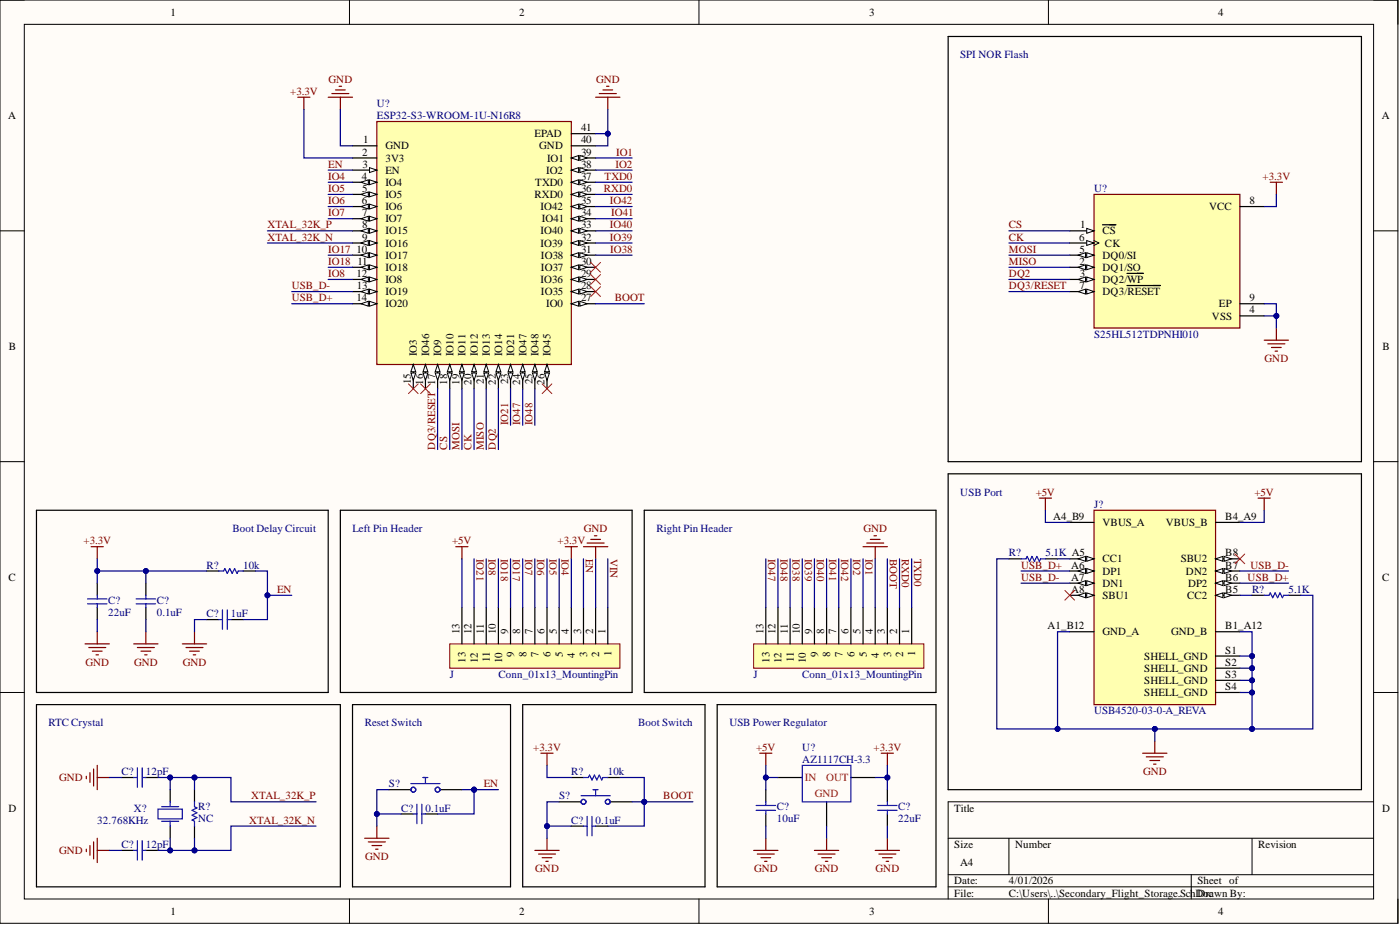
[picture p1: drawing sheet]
<svg xmlns="http://www.w3.org/2000/svg" width="292mm" height="193mm" viewBox="0 0 292 193" stroke-linecap="round" stroke-linejoin="round" font-family="sans-serif">
<defs><g id="words">
<g font-size="2.3">
<text x="35.6" y="3.3">1</text>
<text x="108.3" y="3.3">2</text>
<text x="181.3" y="3.3">3</text>
<text x="254.1" y="3.3">4</text>
<text x="1.7" y="24.8">A</text>
<text x="75.7" y="29.9">1</text>
<text x="111.5" y="28.6">EPAD</text>
<text x="121.2" y="29.9">40</text>
<text x="121.2" y="27.4">41</text>
<text x="288.3" y="24.8">A</text>
<text x="75.6" y="32.4">2</text>
<text x="75.7" y="35">3</text>
<text x="80.4" y="33.7">3V3</text>
<text x="80.4" y="31.2">GND</text>
<text x="112.5" y="31.2">GND</text>
<text x="114.1" y="33.7">IO1</text>
<text x="121.2" y="32.4">39</text>
<text x="121.2" y="35">38</text>
<text x="75.5" y="37.5">4</text>
<text x="75.6" y="40">5</text>
<text x="80.4" y="36.2">EN</text>
<text x="80.4" y="38.8">IO4</text>
<text x="80.4" y="41.3">IO5</text>
<text x="111.5" y="41.3">RXD0</text>
<text x="111.7" y="38.8">TXD0</text>
<text x="114" y="36.2">IO2</text>
<text x="121.2" y="40">36</text>
<text x="121.2" y="37.5">37</text>
<text x="75.5" y="42.6">6</text>
<text x="75.6" y="45.1">7</text>
<text x="75.6" y="47.7">8</text>
<text x="80.4" y="43.9">IO6</text>
<text x="80.4" y="46.4">IO7</text>
<text x="112.8" y="43.9">IO42</text>
<text x="113" y="46.4">IO41</text>
<text x="121.2" y="47.7">33</text>
<text x="121.2" y="45.1">34</text>
<text x="121.2" y="42.6">35</text>
<text x="225.4" y="47.7">1</text>
<text x="252.3" y="43.9">VCC</text>
<text x="260.7" y="42.6">8</text>
<text x="74.4" y="52.7">10</text>
<text x="75.6" y="50.2">9</text>
<text x="80.4" y="48.9">IO15</text>
<text x="80.4" y="51.5">IO16</text>
<text x="80.4" y="54">IO17</text>
<text x="112.8" y="51.5">IO39</text>
<text x="112.8" y="48.9">IO40</text>
<text x="112.9" y="54">IO38</text>
<text x="121.2" y="52.7">31</text>
<text x="121.2" y="50.2">32</text>
<text x="225.1" y="50.2">6</text>
<text x="225.2" y="52.7">5</text>
<text x="230" y="48.9">CS</text>
<text x="230" y="54">DQ0/SI</text>
<text x="230.5" y="51.5">CK</text>
<text x="74.4" y="57.8">12</text>
<text x="74.6" y="55.3">11</text>
<text x="80.4" y="59.1">IO8</text>
<text x="80.4" y="56.5">IO18</text>
<text x="112.8" y="59.1">IO36</text>
<text x="112.9" y="56.5">IO37</text>
<text x="121.2" y="57.8">29</text>
<text x="121.2" y="55.3">30</text>
<text x="225.2" y="55.3">2</text>
<text x="225.3" y="57.8">3</text>
<text x="230" y="56.5">DQ1/SO</text>
<text x="230" y="59.1">DQ2/WP</text>
<text x="74.4" y="62.9">14</text>
<text x="74.5" y="60.3">13</text>
<text x="80.4" y="61.6">IO19</text>
<text x="80.4" y="64.1">IO20</text>
<text x="112.9" y="61.6">IO35</text>
<text x="114" y="64.1">IO0</text>
<text x="121.2" y="62.9">27</text>
<text x="121.2" y="60.3">28</text>
<text x="225.2" y="60.3">7</text>
<text x="230" y="61.6">DQ3/RESET</text>
<text x="254.3" y="64.1">EP</text>
<text x="260.7" y="62.9">9</text>
<text x="260.7" y="65.4">4</text>
<text x="252.9" y="66.7">VSS</text>
<text x="1.9" y="73">B</text>
<text x="87" y="74.3" transform="rotate(-90 87 74.3)">IO3</text>
<text x="89.5" y="74.3" transform="rotate(-90 89.5 74.3)">IO46</text>
<text x="92.1" y="74.3" transform="rotate(-90 92.1 74.3)">IO9</text>
<text x="94.6" y="74.3" transform="rotate(-90 94.6 74.3)">IO10</text>
<text x="97.1" y="74.3" transform="rotate(-90 97.1 74.3)">IO11</text>
<text x="99.7" y="74.3" transform="rotate(-90 99.7 74.3)">IO12</text>
<text x="102.2" y="74.3" transform="rotate(-90 102.2 74.3)">IO13</text>
<text x="104.7" y="74.3" transform="rotate(-90 104.7 74.3)">IO14</text>
<text x="107.3" y="74.3" transform="rotate(-90 107.3 74.3)">IO21</text>
<text x="109.8" y="74.3" transform="rotate(-90 109.8 74.3)">IO47</text>
<text x="112.4" y="74.3" transform="rotate(-90 112.4 74.3)">IO48</text>
<text x="114.9" y="74.3" transform="rotate(-90 114.9 74.3)">IO45</text>
<text x="288.5" y="73">B</text>
<text x="85.7" y="80.2" transform="rotate(-90 85.7 80.2)">15</text>
<text x="88.3" y="80.3" transform="rotate(-90 88.3 80.3)">16</text>
<text x="93.3" y="80.3" transform="rotate(-90 93.3 80.3)">18</text>
<text x="95.9" y="80.3" transform="rotate(-90 95.9 80.3)">19</text>
<text x="98.4" y="80.3" transform="rotate(-90 98.4 80.3)">20</text>
<text x="100.9" y="80.1" transform="rotate(-90 100.9 80.1)">21</text>
<text x="103.5" y="80.3" transform="rotate(-90 103.5 80.3)">22</text>
<text x="106" y="80.2" transform="rotate(-90 106 80.2)">23</text>
<text x="108.5" y="80.3" transform="rotate(-90 108.5 80.3)">24</text>
<text x="111.1" y="80.2" transform="rotate(-90 111.1 80.2)">25</text>
<text x="113.6" y="80.3" transform="rotate(-90 113.6 80.3)">26</text>
<text x="219.7" y="108.5">A4_B9</text>
<text x="230" y="109.7">VBUS_A</text>
<text x="243.2" y="109.7">VBUS_B</text>
<text x="255.6" y="108.5">B4_A9</text>
<text x="223.5" y="118.6">A6</text>
<text x="230" y="117.3">CC1</text>
<text x="230" y="119.9">DP1</text>
<text x="246.3" y="117.3">SBU2</text>
<text x="247.4" y="119.9">DN2</text>
<text x="255.6" y="116.1">B8</text>
<text x="255.6" y="118.6">B7</text>
<text x="1.8" y="121.1">C</text>
<text x="223.5" y="121.1">A7</text>
<text x="223.5" y="123.7">A8</text>
<text x="230" y="122.4">DN1</text>
<text x="230" y="124.9">SBU1</text>
<text x="247.7" y="124.9">CC2</text>
<text x="247.9" y="122.4">DP2</text>
<text x="255.6" y="121.1">B6</text>
<text x="255.6" y="123.7">B5</text>
<text x="288.4" y="121.1">C</text>
<text x="218.5" y="131.3">A1_B12</text>
<text x="255.6" y="131.3">B1_A12</text>
<text x="95.9" y="132.3" transform="rotate(-90 95.9 132.3)">13</text>
<text x="98.4" y="132.3" transform="rotate(-90 98.4 132.3)">12</text>
<text x="100.9" y="132.3" transform="rotate(-90 100.9 132.3)">11</text>
<text x="103.5" y="132.3" transform="rotate(-90 103.5 132.3)">10</text>
<text x="106" y="132.3" transform="rotate(-90 106 132.3)">9</text>
<text x="107.3" y="137.1" transform="rotate(-90 107.3 137.1)">9</text>
<text x="108.5" y="132.3" transform="rotate(-90 108.5 132.3)">8</text>
<text x="109.8" y="137.1" transform="rotate(-90 109.8 137.1)">8</text>
<text x="111.1" y="132.3" transform="rotate(-90 111.1 132.3)">7</text>
<text x="112.4" y="137.1" transform="rotate(-90 112.4 137.1)">7</text>
<text x="113.6" y="132.3" transform="rotate(-90 113.6 132.3)">6</text>
<text x="114.9" y="137.1" transform="rotate(-90 114.9 137.1)">6</text>
<text x="116.2" y="132.3" transform="rotate(-90 116.2 132.3)">5</text>
<text x="117.4" y="137.1" transform="rotate(-90 117.4 137.1)">5</text>
<text x="118.7" y="132.3" transform="rotate(-90 118.7 132.3)">4</text>
<text x="120" y="137.2" transform="rotate(-90 120 137.2)">4</text>
<text x="121.2" y="132.3" transform="rotate(-90 121.2 132.3)">3</text>
<text x="122.5" y="137" transform="rotate(-90 122.5 137)">3</text>
<text x="123.8" y="132.3" transform="rotate(-90 123.8 132.3)">2</text>
<text x="125" y="137.1" transform="rotate(-90 125 137.1)">2</text>
<text x="126.3" y="132.3" transform="rotate(-90 126.3 132.3)">1</text>
<text x="127.6" y="136.9" transform="rotate(-90 127.6 136.9)">1</text>
<text x="159.3" y="132.3" transform="rotate(-90 159.3 132.3)">13</text>
<text x="161.8" y="132.3" transform="rotate(-90 161.8 132.3)">12</text>
<text x="164.3" y="132.3" transform="rotate(-90 164.3 132.3)">11</text>
<text x="166.9" y="132.3" transform="rotate(-90 166.9 132.3)">10</text>
<text x="169.4" y="132.3" transform="rotate(-90 169.4 132.3)">9</text>
<text x="170.7" y="137.1" transform="rotate(-90 170.7 137.1)">9</text>
<text x="172" y="132.3" transform="rotate(-90 172 132.3)">8</text>
<text x="173.2" y="137.1" transform="rotate(-90 173.2 137.1)">8</text>
<text x="174.5" y="132.3" transform="rotate(-90 174.5 132.3)">7</text>
<text x="175.8" y="137.1" transform="rotate(-90 175.8 137.1)">7</text>
<text x="177" y="132.3" transform="rotate(-90 177 132.3)">6</text>
<text x="178.3" y="137.1" transform="rotate(-90 178.3 137.1)">6</text>
<text x="179.6" y="132.3" transform="rotate(-90 179.6 132.3)">5</text>
<text x="180.8" y="137.1" transform="rotate(-90 180.8 137.1)">5</text>
<text x="182.1" y="132.3" transform="rotate(-90 182.1 132.3)">4</text>
<text x="183.4" y="137.2" transform="rotate(-90 183.4 137.2)">4</text>
<text x="184.6" y="132.3" transform="rotate(-90 184.6 132.3)">3</text>
<text x="185.9" y="137" transform="rotate(-90 185.9 137)">3</text>
<text x="187.2" y="132.3" transform="rotate(-90 187.2 132.3)">2</text>
<text x="188.4" y="137.1" transform="rotate(-90 188.4 137.1)">2</text>
<text x="189.7" y="132.3" transform="rotate(-90 189.7 132.3)">1</text>
<text x="191" y="136.9" transform="rotate(-90 191 136.9)">1</text>
<text x="230" y="132.6">GND_A</text>
<text x="238.7" y="137.6">SHELL_GND</text>
<text x="244.3" y="132.6">GND_B</text>
<text x="255.6" y="136.4">S1</text>
<text x="97.1" y="138.2" transform="rotate(-90 97.1 138.2)">13</text>
<text x="99.7" y="138.3" transform="rotate(-90 99.7 138.3)">12</text>
<text x="102.2" y="138.1" transform="rotate(-90 102.2 138.1)">11</text>
<text x="104.7" y="138.3" transform="rotate(-90 104.7 138.3)">10</text>
<text x="160.5" y="138.2" transform="rotate(-90 160.5 138.2)">13</text>
<text x="163.1" y="138.3" transform="rotate(-90 163.1 138.3)">12</text>
<text x="165.6" y="138.1" transform="rotate(-90 165.6 138.1)">11</text>
<text x="168.2" y="138.3" transform="rotate(-90 168.2 138.3)">10</text>
<text x="238.7" y="140.2">SHELL_GND</text>
<text x="238.7" y="142.7">SHELL_GND</text>
<text x="255.6" y="138.9">S2</text>
<text x="255.6" y="141.4">S3</text>
<text x="255.6" y="144">S4</text>
<text x="238.7" y="145.2">SHELL_GND</text>
<text x="1.8" y="169.3">D</text>
<text x="199.1" y="169.3">Title</text>
<text x="288.4" y="169.3">D</text>
<text x="199.1" y="176.9">Size</text>
<text x="211.8" y="176.9">Number</text>
<text x="262.5" y="176.9">Revision</text>
<text x="199.1" y="184.5">Date:</text>
<text x="200.4" y="180.7">A4</text>
<text x="210.5" y="184.5">4/01/2026</text>
<text x="249.8" y="184.5">Sheet of</text>
<text x="35.6" y="190.8">1</text>
<text x="108.3" y="190.8">2</text>
<text x="181.3" y="190.8">3</text>
<text x="199.1" y="187">File:</text>
<text x="210.5" y="187">C:\Users\..\Secondary_Flight_Storage.SchDoc</text>
<text x="249.8" y="187">Drawn By:</text>
<text x="254.1" y="190.8">4</text>
</g>
<g font-size="2.3" fill="#800000">
<text x="68.6" y="17.2">GND</text>
<text x="124.4" y="17.2">GND</text>
<text x="60.5" y="19.8">+3.3V</text>
<text x="68.5" y="35">EN</text>
<text x="128.4" y="35">IO2</text>
<text x="128.6" y="32.4">IO1</text>
<text x="68.5" y="37.5">IO4</text>
<text x="68.5" y="40">IO5</text>
<text x="126" y="40">RXD0</text>
<text x="126.1" y="37.5">TXD0</text>
<text x="263.4" y="37.5">+3.3V</text>
<text x="55.8" y="47.7">XTAL_32K_P</text>
<text x="68.5" y="42.6">IO6</text>
<text x="68.5" y="45.1">IO7</text>
<text x="127.2" y="42.6">IO42</text>
<text x="127.2" y="47.7">IO40</text>
<text x="127.5" y="45.1">IO41</text>
<text x="210.5" y="47.7">CS</text>
<text x="55.8" y="50.2">XTAL_32K_N</text>
<text x="68.5" y="52.7">IO17</text>
<text x="127.2" y="50.2">IO39</text>
<text x="127.3" y="52.7">IO38</text>
<text x="210.5" y="50.2">CK</text>
<text x="210.5" y="52.7">MOSI</text>
<text x="68.5" y="55.3">IO18</text>
<text x="68.5" y="57.8">IO8</text>
<text x="210.5" y="55.3">MISO</text>
<text x="210.5" y="57.8">DQ2</text>
<text x="60.9" y="60.3">USB_D-</text>
<text x="60.9" y="62.9">USB_D+</text>
<text x="128.2" y="62.9">BOOT</text>
<text x="210.5" y="60.3">DQ3/RESET</text>
<text x="263.8" y="75.5">GND</text>
<text x="106" y="88.7" transform="rotate(-90 106 88.7)">IO21</text>
<text x="108.5" y="88.7" transform="rotate(-90 108.5 88.7)">IO47</text>
<text x="111.1" y="88.7" transform="rotate(-90 111.1 88.7)">IO48</text>
<text x="90.8" y="93.8" transform="rotate(-90 90.8 93.8)">DQ3/RESET 17</text>
<text x="93.3" y="93.8" transform="rotate(-90 93.3 93.8)">CS</text>
<text x="95.9" y="93.8" transform="rotate(-90 95.9 93.8)">MOSI</text>
<text x="98.4" y="93.8" transform="rotate(-90 98.4 93.8)">CK</text>
<text x="100.9" y="93.8" transform="rotate(-90 100.9 93.8)">MISO</text>
<text x="103.5" y="93.8" transform="rotate(-90 103.5 93.8)">DQ2</text>
<text x="216.1" y="103.4">+5V</text>
<text x="261.7" y="103.4">+5V</text>
<text x="17.4" y="113.5">+3.3V</text>
<text x="94.3" y="113.5">+5V</text>
<text x="116.3" y="113.5">+3.3V</text>
<text x="121.8" y="111">GND</text>
<text x="180.2" y="111">GND</text>
<text x="99.4" y="116.6" transform="rotate(90 99.4 116.6)">IO21</text>
<text x="102" y="116.6" transform="rotate(90 102 116.6)">IO8</text>
<text x="104.5" y="116.6" transform="rotate(90 104.5 116.6)">IO18</text>
<text x="107" y="116.6" transform="rotate(90 107 116.6)">IO17</text>
<text x="109.6" y="116.6" transform="rotate(90 109.6 116.6)">IO7</text>
<text x="112.1" y="116.6" transform="rotate(90 112.1 116.6)">IO6</text>
<text x="114.6" y="116.6" transform="rotate(90 114.6 116.6)">IO5</text>
<text x="117.2" y="116.6" transform="rotate(90 117.2 116.6)">IO4</text>
<text x="122.2" y="116.6" transform="rotate(90 122.2 116.6)">EN</text>
<text x="127.3" y="116.6" transform="rotate(90 127.3 116.6)">VIN</text>
<text x="160.3" y="116.6" transform="rotate(90 160.3 116.6)">IO47</text>
<text x="162.8" y="116.6" transform="rotate(90 162.8 116.6)">IO48</text>
<text x="165.4" y="116.6" transform="rotate(90 165.4 116.6)">IO38</text>
<text x="167.9" y="116.6" transform="rotate(90 167.9 116.6)">IO39</text>
<text x="170.4" y="116.6" transform="rotate(90 170.4 116.6)">IO40</text>
<text x="173" y="116.6" transform="rotate(90 173 116.6)">IO41</text>
<text x="175.5" y="116.6" transform="rotate(90 175.5 116.6)">IO42</text>
<text x="178" y="116.6" transform="rotate(90 178 116.6)">IO2</text>
<text x="180.6" y="116.6" transform="rotate(90 180.6 116.6)">IO1</text>
<text x="185.7" y="116.6" transform="rotate(90 185.7 116.6)">BOOT</text>
<text x="188.2" y="116.6" transform="rotate(90 188.2 116.6)">RXD0</text>
<text x="190.7" y="116.6" transform="rotate(90 190.7 116.6)">TXD0</text>
<text x="213" y="118.6">USB_D+</text>
<text x="260.9" y="118.6">USB_D-</text>
<text x="57.8" y="123.7">EN</text>
<text x="213" y="121.1">USB_D-</text>
<text x="260.3" y="121.1">USB_D+</text>
<text x="17.8" y="138.9">GND</text>
<text x="28" y="138.9">GND</text>
<text x="38.1" y="138.9">GND</text>
<text x="111.3" y="156.6">+3.3V</text>
<text x="157.8" y="156.6">+5V</text>
<text x="182.3" y="156.6">+3.3V</text>
<text x="238.5" y="161.7">GND</text>
<text x="12.3" y="163">GND</text>
<text x="52.4" y="166.8">XTAL_32K_P</text>
<text x="100.9" y="164.2">EN</text>
<text x="138.4" y="166.8">BOOT</text>
<text x="52" y="171.8">XTAL_32K_N</text>
<text x="12.3" y="178.2">GND</text>
<text x="76.2" y="179.4">GND</text>
<text x="111.7" y="182">GND</text>
<text x="157.3" y="182">GND</text>
<text x="170" y="182">GND</text>
<text x="182.7" y="182">GND</text>
</g>
<g font-size="2.3" fill="#000080">
<text x="200.4" y="12.2">SPI NOR Flash</text>
<text x="78.6" y="22.3">U?</text>
<text x="78.6" y="24.8">ESP32-S3-WROOM-1U-N16R8</text>
<text x="228.3" y="40">U?</text>
<text x="228.3" y="70.5">S25HL512TDPNHI010</text>
<text x="200.4" y="103.4">USB Port</text>
<text x="228.3" y="105.9">J?</text>
<text x="48.5" y="111">Boot Delay Circuit</text>
<text x="73.5" y="111">Left Pin Header</text>
<text x="137" y="111">Right Pin Header</text>
<text x="43.1" y="118.6">R?</text>
<text x="50.7" y="118.6">10k</text>
<text x="210.5" y="116.1">R?</text>
<text x="218.1" y="116.1">5.1K A5</text>
<text x="22.6" y="126">C?</text>
<text x="32.7" y="126">C?</text>
<text x="261.2" y="123.7">R?</text>
<text x="268.8" y="123.7">5.1K</text>
<text x="22.6" y="128.5">22uF</text>
<text x="32.7" y="128.5">0.1uF</text>
<text x="43.1" y="128.7">C?</text>
<text x="48.2" y="128.7">1uF</text>
<text x="93.8" y="141.4">J</text>
<text x="104" y="141.4">Conn_01x13_MountingPin</text>
<text x="157.2" y="141.4">J</text>
<text x="167.4" y="141.4">Conn_01x13_MountingPin</text>
<text x="228.3" y="149">USB4520-03-0-A_REVA</text>
<text x="10.1" y="151.6">RTC Crystal</text>
<text x="76.1" y="151.6">Reset Switch</text>
<text x="133.2" y="151.6">Boot Switch</text>
<text x="152.2" y="151.6">USB Power Regulator</text>
<text x="25.4" y="161.7">C?</text>
<text x="30.4" y="161.7">12pF</text>
<text x="119.2" y="161.7">R?</text>
<text x="126.8" y="161.7">10k</text>
<text x="167.4" y="156.6">U?</text>
<text x="167.4" y="159.2">AZ1117CH-3.3</text>
<text x="81.2" y="164.2">S?</text>
<text x="116.7" y="166.8">S?</text>
<text x="20.3" y="171.8">32.768KHz</text>
<text x="27.9" y="169.3">X?</text>
<text x="41.3" y="171.6">NC</text>
<text x="41.3" y="169">R?</text>
<text x="83.7" y="169.3">C?</text>
<text x="88.8" y="169.3">0.1uF</text>
<text x="119.2" y="171.8">C?</text>
<text x="124.3" y="171.8">0.1uF</text>
<text x="162.1" y="171.6">10uF</text>
<text x="162.1" y="169">C?</text>
<text x="187.4" y="171.6">22uF</text>
<text x="187.4" y="169">C?</text>
<text x="25.4" y="176.9">C?</text>
<text x="30.4" y="176.9">12pF</text>
</g>
<g font-size="2.3" fill="#f00">
<text x="167.9" y="163">IN</text>
<text x="170" y="166.3">GND</text>
<text x="172.4" y="163">OUT</text>
</g>
</g></defs>
<path d="M0 0h291.7v192.6h-291.7z" fill-rule="evenodd" fill="#fffcf8"/>
<path d="M0 0h291.7v192.6h-291.7z" fill="none" stroke="#000" stroke-width=".21"/>
<path d="M5.1 5.1h281.5v182.4h-281.5z" fill-rule="evenodd" fill="#fffcf8"/>
<g fill="none" stroke="#000" stroke-width=".21">
<path d="M0 0h5.1M5.1 5.1h281.5v182.4h-281.5zM72.9 0v5.1M145.8 0v5.1M218.7 0v5.1M286.6 0h5.1v5.1M0 48.2h5.1M286.6 48.2h5.1M0 96.3h5.1M286.6 96.3h5.1M0 144.5h5.1M286.6 144.5h5.1"/>
<path d="M197.8 174.9h88.8M210.5 174.9v7.6M261.2 174.9v7.6M286.6 167.3h-88.8v20.2M72.9 187.5v5.1M145.8 187.5v5.1M197.8 182.5h88.8M197.8 185h88.8M218.7 187.5v5.1M248.5 182.5v5M291.7 187.5v5.1"/>
</g>
<path d="M228.3 40.6h30.4v27.8h-30.4z" fill-rule="evenodd" fill="#ffffb0"/>
<path d="M228.3 40.6h30.4v27.8h-30.4z" fill="none" stroke="#800000" stroke-width=".25"/>
<path d="M223.2 48.2h5.1" fill="none" stroke="#000" stroke-width=".25"/>
<path d="M226.7 47.7l1.6 .5-1.6 .5z" fill="#f8fcff"/>
<path d="M226.7 47.7l1.6 .5-1.6 .5z" fill="none" stroke="#000" stroke-width=".21"/>
<path d="M223.2 50.7h5.1M230 46.9h2.8" fill="none" stroke="#000" stroke-width=".25"/>
<path d="M226.7 50.2l1.6 .5-1.6 .5z" fill="#f8fcff"/>
<path d="M226.7 50.2l1.6 .5-1.6 .5zM228.3 50.2l1 .5-1 .5" fill="none" stroke="#000" stroke-width=".21"/>
<path d="M223.2 53.2h5.1" fill="none" stroke="#000" stroke-width=".25"/>
<path d="M226.7 52.7l1.6 .5-1.6 .5z" fill="#f8fcff"/>
<path d="M226.7 52.7l1.6 .5-1.6 .5z" fill="none" stroke="#000" stroke-width=".21"/>
<path d="M225 53.2l1.5-.5v1z" fill="#f8fcff"/>
<path d="M225 53.2l1.5-.5v1z" fill="none" stroke="#000" stroke-width=".21"/>
<path d="M223.2 55.8h5.1" fill="none" stroke="#000" stroke-width=".25"/>
<path d="M226.7 55.3l1.6 .5-1.6 .5z" fill="#f8fcff"/>
<path d="M226.7 55.3l1.6 .5-1.6 .5z" fill="none" stroke="#000" stroke-width=".21"/>
<path d="M225 55.8l1.5-.5v1z" fill="#f8fcff"/>
<path d="M225 55.8l1.5-.5v1z" fill="none" stroke="#000" stroke-width=".21"/>
<path d="M223.2 58.3h5.1" fill="none" stroke="#000" stroke-width=".25"/>
<path d="M226.7 57.8l1.6 .5-1.6 .5z" fill="#f8fcff"/>
<path d="M226.7 57.8l1.6 .5-1.6 .5z" fill="none" stroke="#000" stroke-width=".21"/>
<path d="M225 58.3l1.5-.5v1z" fill="#f8fcff"/>
<path d="M225 58.3l1.5-.5v1z" fill="none" stroke="#000" stroke-width=".21"/>
<path d="M235.1 57h3.5M223.2 60.8h5.1" fill="none" stroke="#000" stroke-width=".25"/>
<path d="M226.7 60.3l1.6 .5-1.6 .5z" fill="#f8fcff"/>
<path d="M226.7 60.3l1.6 .5-1.6 .5z" fill="none" stroke="#000" stroke-width=".21"/>
<path d="M225 60.8l1.5-.5v1z" fill="#f8fcff"/>
<path d="M225 60.8l1.5-.5v1z" fill="none" stroke="#000" stroke-width=".21"/>
<path d="M235.1 59.6h7M258.7 43.1h5.1M258.7 63.4h5.1M258.7 65.9h5.1" fill="none" stroke="#000" stroke-width=".25"/>
<path d="M228.3 106.4h25.3v40.6h-25.3z" fill-rule="evenodd" fill="#ffffb0"/>
<path d="M228.3 106.4h25.3v40.6h-25.3z" fill="none" stroke="#800000" stroke-width=".25"/>
<path d="M223.2 109h5.1M223.2 116.6h5.1" fill="none" stroke="#000" stroke-width=".25"/>
<path d="M226.7 116.1l1.6 .5-1.6 .5z" fill="#f8fcff"/>
<path d="M226.7 116.1l1.6 .5-1.6 .5z" fill="none" stroke="#000" stroke-width=".21"/>
<path d="M225 116.6l1.5-.5v1z" fill="#f8fcff"/>
<path d="M225 116.6l1.5-.5v1z" fill="none" stroke="#000" stroke-width=".21"/>
<path d="M223.2 119.1h5.1" fill="none" stroke="#000" stroke-width=".25"/>
<path d="M226.7 118.6l1.6 .5-1.6 .5z" fill="#f8fcff"/>
<path d="M226.7 118.6l1.6 .5-1.6 .5z" fill="none" stroke="#000" stroke-width=".21"/>
<path d="M225 119.1l1.5-.5v1z" fill="#f8fcff"/>
<path d="M225 119.1l1.5-.5v1z" fill="none" stroke="#000" stroke-width=".21"/>
<path d="M223.2 121.7h5.1" fill="none" stroke="#000" stroke-width=".25"/>
<path d="M226.7 121.1l1.6 .6-1.6 .5z" fill="#f8fcff"/>
<path d="M226.7 121.1l1.6 .6-1.6 .5z" fill="none" stroke="#000" stroke-width=".21"/>
<path d="M225 121.7l1.5-.6v1.1z" fill="#f8fcff"/>
<path d="M225 121.7l1.5-.6v1.1z" fill="none" stroke="#000" stroke-width=".21"/>
<path d="M223.2 124.2h5.1" fill="none" stroke="#000" stroke-width=".25"/>
<path d="M226.7 123.7l1.6 .5-1.6 .5z" fill="#f8fcff"/>
<path d="M226.7 123.7l1.6 .5-1.6 .5z" fill="none" stroke="#000" stroke-width=".21"/>
<path d="M225 124.2l1.5-.5v1z" fill="#f8fcff"/>
<path d="M225 124.2l1.5-.5v1z" fill="none" stroke="#000" stroke-width=".21"/>
<path d="M253.6 109h5.1M253.6 116.6h5.1M223.2 131.8h5.1" fill="none" stroke="#000" stroke-width=".25"/>
<path d="M253.6 116.6l1.5-.5v1z" fill="#f8fcff"/>
<path d="M253.6 116.6l1.5-.5v1z" fill="none" stroke="#000" stroke-width=".21"/>
<path d="M255.4 116.1l1.5 .5-1.5 .5z" fill="#f8fcff"/>
<path d="M255.4 116.1l1.5 .5-1.5 .5z" fill="none" stroke="#000" stroke-width=".21"/>
<path d="M253.6 119.1h5.1" fill="none" stroke="#000" stroke-width=".25"/>
<path d="M253.6 119.1l1.5-.5v1z" fill="#f8fcff"/>
<path d="M253.6 119.1l1.5-.5v1z" fill="none" stroke="#000" stroke-width=".21"/>
<path d="M255.4 118.6l1.5 .5-1.5 .5z" fill="#f8fcff"/>
<path d="M255.4 118.6l1.5 .5-1.5 .5z" fill="none" stroke="#000" stroke-width=".21"/>
<path d="M253.6 121.7h5.1" fill="none" stroke="#000" stroke-width=".25"/>
<path d="M253.6 121.7l1.5-.6v1.1z" fill="#f8fcff"/>
<path d="M253.6 121.7l1.5-.6v1.1z" fill="none" stroke="#000" stroke-width=".21"/>
<path d="M255.4 121.1l1.5 .6-1.5 .5z" fill="#f8fcff"/>
<path d="M255.4 121.1l1.5 .6-1.5 .5z" fill="none" stroke="#000" stroke-width=".21"/>
<path d="M253.6 124.2h5.1" fill="none" stroke="#000" stroke-width=".25"/>
<path d="M253.6 124.2l1.5-.5v1z" fill="#f8fcff"/>
<path d="M253.6 124.2l1.5-.5v1z" fill="none" stroke="#000" stroke-width=".21"/>
<path d="M255.4 123.7l1.5 .5-1.5 .5z" fill="#f8fcff"/>
<path d="M255.4 123.7l1.5 .5-1.5 .5z" fill="none" stroke="#000" stroke-width=".21"/>
<path d="M210.5 116.6h2.5M218.1 116.6h2.5M253.6 131.8h5.1M253.6 136.9h5.1M253.6 139.4h5.1M261.2 124.2h2.6M268.8 124.2h2.6M253.6 141.9h5.1M253.6 144.5h5.1" fill="none" stroke="#000" stroke-width=".25"/>
<g fill="none" stroke="#800000" stroke-width=".25">
<path d="M265 38h2.6M266.3 38v2.6M263.8 71h5M264.5 71.7h3.6M265.3 72.5h2M266 73.2h.6M266.3 68.4v2.6M216.8 103.9h2.6M218.1 103.9v2.5M262.5 103.9h2.5M263.8 103.9v2.5M238.4 157.1h5.1"/>
<path d="M239.2 157.9h3.5M239.9 158.7h2.1M240.7 159.4h.5M240.9 154.6v2.5"/>
</g>
<path d="M213 116.6h1.1l.2-.5 .5 1 .5-1 .5 1 .5-1 .5 1 .3-.5h1M263.8 124.2h1l.2-.5 .5 1 .5-1 .6 1 .5-1 .5 1 .2-.5h1" fill="none" stroke="#00f" stroke-width=".25"/>
<path d="M257.7 115.6l2 2M259.7 115.6l-2 2M222.2 123.2l2 2M224.2 123.2l-2 2" fill="none" stroke="#f00" stroke-width=".21"/>
<path d="M78.6 25.4h40.6v50.6h-40.6z" fill-rule="evenodd" fill="#ffffb0"/>
<path d="M78.6 25.4h40.6v50.6h-40.6z" fill="none" stroke="#800000" stroke-width=".25"/>
<path d="M73.5 35.5h5.1" fill="none" stroke="#000" stroke-width=".25"/>
<path d="M77.1 35l1.5 .5-1.5 .5z" fill="#f8fcff"/>
<path d="M77.1 35l1.5 .5-1.5 .5z" fill="none" stroke="#000" stroke-width=".21"/>
<path d="M119.2 40.6h5.1" fill="none" stroke="#000" stroke-width=".25"/>
<path d="M119.2 40.6l1.5-.6v1.1z" fill="#f8fcff"/>
<path d="M119.2 40.6l1.5-.6v1.1z" fill="none" stroke="#000" stroke-width=".21"/>
<path d="M121 40l1.5 .6-1.5 .5z" fill="#f8fcff"/>
<path d="M121 40l1.5 .6-1.5 .5z" fill="none" stroke="#000" stroke-width=".21"/>
<path d="M119.2 38h5.1" fill="none" stroke="#000" stroke-width=".25"/>
<path d="M119.2 38l1.5-.5v1z" fill="#f8fcff"/>
<path d="M119.2 38l1.5-.5v1z" fill="none" stroke="#000" stroke-width=".21"/>
<path d="M121 37.5l1.5 .5-1.5 .5z" fill="#f8fcff"/>
<path d="M121 37.5l1.5 .5-1.5 .5z" fill="none" stroke="#000" stroke-width=".21"/>
<path d="M119.2 63.4h5.1" fill="none" stroke="#000" stroke-width=".25"/>
<path d="M119.2 63.4l1.5-.5v1z" fill="#f8fcff"/>
<path d="M119.2 63.4l1.5-.5v1z" fill="none" stroke="#000" stroke-width=".21"/>
<path d="M121 62.9l1.5 .5-1.5 .5z" fill="#f8fcff"/>
<path d="M121 62.9l1.5 .5-1.5 .5z" fill="none" stroke="#000" stroke-width=".21"/>
<path d="M119.2 33h5.1" fill="none" stroke="#000" stroke-width=".25"/>
<path d="M119.2 33l1.5-.6v1.1z" fill="#f8fcff"/>
<path d="M119.2 33l1.5-.6v1.1z" fill="none" stroke="#000" stroke-width=".21"/>
<path d="M121 32.4l1.5 .6-1.5 .5z" fill="#f8fcff"/>
<path d="M121 32.4l1.5 .6-1.5 .5z" fill="none" stroke="#000" stroke-width=".21"/>
<path d="M119.2 35.5h5.1" fill="none" stroke="#000" stroke-width=".25"/>
<path d="M119.2 35.5l1.5-.5v1z" fill="#f8fcff"/>
<path d="M119.2 35.5l1.5-.5v1z" fill="none" stroke="#000" stroke-width=".21"/>
<path d="M121 35l1.5 .5-1.5 .5z" fill="#f8fcff"/>
<path d="M121 35l1.5 .5-1.5 .5z" fill="none" stroke="#000" stroke-width=".21"/>
<path d="M86.2 76v5.1" fill="none" stroke="#000" stroke-width=".25"/>
<path d="M86.2 76l.5 1.6h-1z" fill="#f8fcff"/>
<path d="M86.2 76l.5 1.6h-1z" fill="none" stroke="#000" stroke-width=".21"/>
<path d="M85.7 77.8h1l-.5 1.5z" fill="#f8fcff"/>
<path d="M85.7 77.8h1l-.5 1.5z" fill="none" stroke="#000" stroke-width=".21"/>
<path d="M73.5 38h5.1" fill="none" stroke="#000" stroke-width=".25"/>
<path d="M77.1 37.5l1.5 .5-1.5 .5z" fill="#f8fcff"/>
<path d="M77.1 37.5l1.5 .5-1.5 .5z" fill="none" stroke="#000" stroke-width=".21"/>
<path d="M75.3 38l1.5-.5v1z" fill="#f8fcff"/>
<path d="M75.3 38l1.5-.5v1z" fill="none" stroke="#000" stroke-width=".21"/>
<path d="M73.5 40.6h5.1" fill="none" stroke="#000" stroke-width=".25"/>
<path d="M77.1 40l1.5 .6-1.5 .5z" fill="#f8fcff"/>
<path d="M77.1 40l1.5 .6-1.5 .5z" fill="none" stroke="#000" stroke-width=".21"/>
<path d="M75.3 40.6l1.5-.6v1.1z" fill="#f8fcff"/>
<path d="M75.3 40.6l1.5-.6v1.1z" fill="none" stroke="#000" stroke-width=".21"/>
<path d="M73.5 43.1h5.1" fill="none" stroke="#000" stroke-width=".25"/>
<path d="M77.1 42.6l1.5 .5-1.5 .5z" fill="#f8fcff"/>
<path d="M77.1 42.6l1.5 .5-1.5 .5z" fill="none" stroke="#000" stroke-width=".21"/>
<path d="M75.3 43.1l1.5-.5v1z" fill="#f8fcff"/>
<path d="M75.3 43.1l1.5-.5v1z" fill="none" stroke="#000" stroke-width=".21"/>
<path d="M73.5 45.6h5.1" fill="none" stroke="#000" stroke-width=".25"/>
<path d="M77.1 45.1l1.5 .5-1.5 .5z" fill="#f8fcff"/>
<path d="M77.1 45.1l1.5 .5-1.5 .5z" fill="none" stroke="#000" stroke-width=".21"/>
<path d="M75.3 45.6l1.5-.5v1z" fill="#f8fcff"/>
<path d="M75.3 45.6l1.5-.5v1z" fill="none" stroke="#000" stroke-width=".21"/>
<path d="M73.5 58.3h5.1" fill="none" stroke="#000" stroke-width=".25"/>
<path d="M77.1 57.8l1.5 .5-1.5 .5z" fill="#f8fcff"/>
<path d="M77.1 57.8l1.5 .5-1.5 .5z" fill="none" stroke="#000" stroke-width=".21"/>
<path d="M75.3 58.3l1.5-.5v1z" fill="#f8fcff"/>
<path d="M75.3 58.3l1.5-.5v1z" fill="none" stroke="#000" stroke-width=".21"/>
<path d="M91.3 76v5.1" fill="none" stroke="#000" stroke-width=".25"/>
<path d="M91.3 76l.5 1.6h-1z" fill="#f8fcff"/>
<path d="M91.3 76l.5 1.6h-1z" fill="none" stroke="#000" stroke-width=".21"/>
<path d="M90.8 77.8h1l-.5 1.5z" fill="#f8fcff"/>
<path d="M90.8 77.8h1l-.5 1.5z" fill="none" stroke="#000" stroke-width=".21"/>
<path d="M93.8 76v5.1" fill="none" stroke="#000" stroke-width=".25"/>
<path d="M93.8 76l.5 1.6h-1z" fill="#f8fcff"/>
<path d="M93.8 76l.5 1.6h-1z" fill="none" stroke="#000" stroke-width=".21"/>
<path d="M93.3 77.8h1l-.5 1.5z" fill="#f8fcff"/>
<path d="M93.3 77.8h1l-.5 1.5z" fill="none" stroke="#000" stroke-width=".21"/>
<path d="M96.4 76v5.1" fill="none" stroke="#000" stroke-width=".25"/>
<path d="M96.4 76l.5 1.6h-1z" fill="#f8fcff"/>
<path d="M96.4 76l.5 1.6h-1z" fill="none" stroke="#000" stroke-width=".21"/>
<path d="M95.9 77.8h1l-.5 1.5z" fill="#f8fcff"/>
<path d="M95.9 77.8h1l-.5 1.5z" fill="none" stroke="#000" stroke-width=".21"/>
<path d="M98.9 76v5.1" fill="none" stroke="#000" stroke-width=".25"/>
<path d="M98.9 76l.5 1.6h-1z" fill="#f8fcff"/>
<path d="M98.9 76l.5 1.6h-1z" fill="none" stroke="#000" stroke-width=".21"/>
<path d="M98.4 77.8h1l-.5 1.5z" fill="#f8fcff"/>
<path d="M98.4 77.8h1l-.5 1.5z" fill="none" stroke="#000" stroke-width=".21"/>
<path d="M101.4 76v5.1" fill="none" stroke="#000" stroke-width=".25"/>
<path d="M101.4 76l.6 1.6h-1.1z" fill="#f8fcff"/>
<path d="M101.4 76l.6 1.6h-1.1z" fill="none" stroke="#000" stroke-width=".21"/>
<path d="M100.9 77.8h1.1l-.6 1.5z" fill="#f8fcff"/>
<path d="M100.9 77.8h1.1l-.6 1.5z" fill="none" stroke="#000" stroke-width=".21"/>
<path d="M104 76v5.1" fill="none" stroke="#000" stroke-width=".25"/>
<path d="M104 76l.5 1.6h-1z" fill="#f8fcff"/>
<path d="M104 76l.5 1.6h-1z" fill="none" stroke="#000" stroke-width=".21"/>
<path d="M103.5 77.8h1l-.5 1.5z" fill="#f8fcff"/>
<path d="M103.5 77.8h1l-.5 1.5z" fill="none" stroke="#000" stroke-width=".21"/>
<path d="M73.5 33h5.1M73.5 48.2h5.1" fill="none" stroke="#000" stroke-width=".25"/>
<path d="M77.1 47.7l1.5 .5-1.5 .5z" fill="#f8fcff"/>
<path d="M77.1 47.7l1.5 .5-1.5 .5z" fill="none" stroke="#000" stroke-width=".21"/>
<path d="M75.3 48.2l1.5-.5v1z" fill="#f8fcff"/>
<path d="M75.3 48.2l1.5-.5v1z" fill="none" stroke="#000" stroke-width=".21"/>
<path d="M73.5 50.7h5.1" fill="none" stroke="#000" stroke-width=".25"/>
<path d="M77.1 50.2l1.5 .5-1.5 .5z" fill="#f8fcff"/>
<path d="M77.1 50.2l1.5 .5-1.5 .5z" fill="none" stroke="#000" stroke-width=".21"/>
<path d="M75.3 50.7l1.5-.5v1z" fill="#f8fcff"/>
<path d="M75.3 50.7l1.5-.5v1z" fill="none" stroke="#000" stroke-width=".21"/>
<path d="M73.5 53.2h5.1" fill="none" stroke="#000" stroke-width=".25"/>
<path d="M77.1 52.7l1.5 .5-1.5 .5z" fill="#f8fcff"/>
<path d="M77.1 52.7l1.5 .5-1.5 .5z" fill="none" stroke="#000" stroke-width=".21"/>
<path d="M75.3 53.2l1.5-.5v1z" fill="#f8fcff"/>
<path d="M75.3 53.2l1.5-.5v1z" fill="none" stroke="#000" stroke-width=".21"/>
<path d="M73.5 55.8h5.1" fill="none" stroke="#000" stroke-width=".25"/>
<path d="M77.1 55.3l1.5 .5-1.5 .5z" fill="#f8fcff"/>
<path d="M77.1 55.3l1.5 .5-1.5 .5z" fill="none" stroke="#000" stroke-width=".21"/>
<path d="M75.3 55.8l1.5-.5v1z" fill="#f8fcff"/>
<path d="M75.3 55.8l1.5-.5v1z" fill="none" stroke="#000" stroke-width=".21"/>
<path d="M73.5 60.8h5.1" fill="none" stroke="#000" stroke-width=".25"/>
<path d="M77.1 60.3l1.5 .5-1.5 .5z" fill="#f8fcff"/>
<path d="M77.1 60.3l1.5 .5-1.5 .5z" fill="none" stroke="#000" stroke-width=".21"/>
<path d="M75.3 60.8l1.5-.5v1z" fill="#f8fcff"/>
<path d="M75.3 60.8l1.5-.5v1z" fill="none" stroke="#000" stroke-width=".21"/>
<path d="M73.5 63.4h5.1" fill="none" stroke="#000" stroke-width=".25"/>
<path d="M77.1 62.9l1.5 .5-1.5 .5z" fill="#f8fcff"/>
<path d="M77.1 62.9l1.5 .5-1.5 .5z" fill="none" stroke="#000" stroke-width=".21"/>
<path d="M75.3 63.4l1.5-.5v1z" fill="#f8fcff"/>
<path d="M75.3 63.4l1.5-.5v1z" fill="none" stroke="#000" stroke-width=".21"/>
<path d="M106.5 76v5.1" fill="none" stroke="#000" stroke-width=".25"/>
<path d="M106.5 76l.5 1.6h-1z" fill="#f8fcff"/>
<path d="M106.5 76l.5 1.6h-1z" fill="none" stroke="#000" stroke-width=".21"/>
<path d="M106 77.8h1l-.5 1.5z" fill="#f8fcff"/>
<path d="M106 77.8h1l-.5 1.5z" fill="none" stroke="#000" stroke-width=".21"/>
<path d="M119.2 60.8h5.1" fill="none" stroke="#000" stroke-width=".25"/>
<path d="M119.2 60.8l1.5-.5v1z" fill="#f8fcff"/>
<path d="M119.2 60.8l1.5-.5v1z" fill="none" stroke="#000" stroke-width=".21"/>
<path d="M121 60.3l1.5 .5-1.5 .5z" fill="#f8fcff"/>
<path d="M121 60.3l1.5 .5-1.5 .5z" fill="none" stroke="#000" stroke-width=".21"/>
<path d="M119.2 58.3h5.1" fill="none" stroke="#000" stroke-width=".25"/>
<path d="M119.2 58.3l1.5-.5v1z" fill="#f8fcff"/>
<path d="M119.2 58.3l1.5-.5v1z" fill="none" stroke="#000" stroke-width=".21"/>
<path d="M121 57.8l1.5 .5-1.5 .5z" fill="#f8fcff"/>
<path d="M121 57.8l1.5 .5-1.5 .5z" fill="none" stroke="#000" stroke-width=".21"/>
<path d="M119.2 55.8h5.1" fill="none" stroke="#000" stroke-width=".25"/>
<path d="M119.2 55.8l1.5-.5v1z" fill="#f8fcff"/>
<path d="M119.2 55.8l1.5-.5v1z" fill="none" stroke="#000" stroke-width=".21"/>
<path d="M121 55.3l1.5 .5-1.5 .5z" fill="#f8fcff"/>
<path d="M121 55.3l1.5 .5-1.5 .5z" fill="none" stroke="#000" stroke-width=".21"/>
<path d="M119.2 53.2h5.1" fill="none" stroke="#000" stroke-width=".25"/>
<path d="M119.2 53.2l1.5-.5v1z" fill="#f8fcff"/>
<path d="M119.2 53.2l1.5-.5v1z" fill="none" stroke="#000" stroke-width=".21"/>
<path d="M121 52.7l1.5 .5-1.5 .5z" fill="#f8fcff"/>
<path d="M121 52.7l1.5 .5-1.5 .5z" fill="none" stroke="#000" stroke-width=".21"/>
<path d="M119.2 50.7h5.1" fill="none" stroke="#000" stroke-width=".25"/>
<path d="M119.2 50.7l1.5-.5v1z" fill="#f8fcff"/>
<path d="M119.2 50.7l1.5-.5v1z" fill="none" stroke="#000" stroke-width=".21"/>
<path d="M121 50.2l1.5 .5-1.5 .5z" fill="#f8fcff"/>
<path d="M121 50.2l1.5 .5-1.5 .5z" fill="none" stroke="#000" stroke-width=".21"/>
<path d="M119.2 48.2h5.1" fill="none" stroke="#000" stroke-width=".25"/>
<path d="M119.2 48.2l1.5-.5v1z" fill="#f8fcff"/>
<path d="M119.2 48.2l1.5-.5v1z" fill="none" stroke="#000" stroke-width=".21"/>
<path d="M121 47.7l1.5 .5-1.5 .5z" fill="#f8fcff"/>
<path d="M121 47.7l1.5 .5-1.5 .5z" fill="none" stroke="#000" stroke-width=".21"/>
<path d="M119.2 45.6h5.1" fill="none" stroke="#000" stroke-width=".25"/>
<path d="M119.2 45.6l1.5-.5v1z" fill="#f8fcff"/>
<path d="M119.2 45.6l1.5-.5v1z" fill="none" stroke="#000" stroke-width=".21"/>
<path d="M121 45.1l1.5 .5-1.5 .5z" fill="#f8fcff"/>
<path d="M121 45.1l1.5 .5-1.5 .5z" fill="none" stroke="#000" stroke-width=".21"/>
<path d="M119.2 43.1h5.1" fill="none" stroke="#000" stroke-width=".25"/>
<path d="M119.2 43.1l1.5-.5v1z" fill="#f8fcff"/>
<path d="M119.2 43.1l1.5-.5v1z" fill="none" stroke="#000" stroke-width=".21"/>
<path d="M121 42.6l1.5 .5-1.5 .5z" fill="#f8fcff"/>
<path d="M121 42.6l1.5 .5-1.5 .5z" fill="none" stroke="#000" stroke-width=".21"/>
<path d="M114.1 76v5.1" fill="none" stroke="#000" stroke-width=".25"/>
<path d="M114.1 76l.5 1.6h-1z" fill="#f8fcff"/>
<path d="M114.1 76l.5 1.6h-1z" fill="none" stroke="#000" stroke-width=".21"/>
<path d="M113.6 77.8h1l-.5 1.5z" fill="#f8fcff"/>
<path d="M113.6 77.8h1l-.5 1.5z" fill="none" stroke="#000" stroke-width=".21"/>
<path d="M88.8 76v5.1" fill="none" stroke="#000" stroke-width=".25"/>
<path d="M88.8 76l.5 1.6h-1z" fill="#f8fcff"/>
<path d="M88.8 76l.5 1.6h-1z" fill="none" stroke="#000" stroke-width=".21"/>
<path d="M88.3 77.8h1l-.5 1.5z" fill="#f8fcff"/>
<path d="M88.3 77.8h1l-.5 1.5z" fill="none" stroke="#000" stroke-width=".21"/>
<path d="M109.1 76v5.1" fill="none" stroke="#000" stroke-width=".25"/>
<path d="M109.1 76l.5 1.6h-1.1z" fill="#f8fcff"/>
<path d="M109.1 76l.5 1.6h-1.1z" fill="none" stroke="#000" stroke-width=".21"/>
<path d="M108.5 77.8h1.1l-.5 1.5z" fill="#f8fcff"/>
<path d="M108.5 77.8h1.1l-.5 1.5z" fill="none" stroke="#000" stroke-width=".21"/>
<path d="M111.6 76v5.1" fill="none" stroke="#000" stroke-width=".25"/>
<path d="M111.6 76l.5 1.6h-1z" fill="#f8fcff"/>
<path d="M111.6 76l.5 1.6h-1z" fill="none" stroke="#000" stroke-width=".21"/>
<path d="M111.1 77.8h1l-.5 1.5z" fill="#f8fcff"/>
<path d="M111.1 77.8h1l-.5 1.5z" fill="none" stroke="#000" stroke-width=".21"/>
<g fill="none" stroke="#000" stroke-width=".25">
<path d="M197.8 7.6h86.3v88.7h-86.3zM73.5 30.4h5.1M119.2 30.4h5.1M119.2 27.9h5.1M197.8 98.8h86.3v65.9h-86.3zM7.6 106.4h60.9v38.1h-60.9zM43.1 119.1h2.6M50.7 119.1h2.6M20.3 121.7v2.5M20.3 126.7v2.6M30.4 121.7v2.5M30.4 126.7v2.6"/>
<path d="M43.1 129.3h2.6M48.2 129.3h2.5M7.6 147h63.4v38h-63.4zM73.5 147h33v38h-33zM109.1 147h38v38h-38zM149.6 147h45.7v38h-45.7zM25.4 162.2h2.5M25.4 177.4h2.5M30.4 162.2h2.6M30.4 177.4h2.6M35.5 164.7v2.6M35.5 172.3v2.6"/>
<path d="M40.6 164.7v2.6M40.6 172.3v2.6M81.2 164.7h4.5M83.7 169.8h2.5M88.8 169.8h2.5M91.8 164.7h4.6M116.7 167.3h4.5M119.2 162.2h2.5M119.2 172.3h2.5M124.3 172.3h2.5M126.8 162.2h2.5M127.3 167.3h4.6"/>
<path d="M159.8 164.7v2.6M159.8 169.8v2.5M162.3 162.2h5.1M172.5 167.3v5M177.5 162.2h5.1M185.1 164.7v2.6M185.1 169.8v2.5"/>
</g>
<g fill="none" stroke="#800000" stroke-width=".25">
<path d="M69.2 19.5h3.6M70 18.8h2M70.8 18h.5M125 19.5h3.6M125.8 18.8h2M126.6 18h.5M62.1 20.3h2.6M63.4 20.3v2.5M68.5 20.3h5M71 20.3v2.5M124.3 20.3h5M126.8 20.3v2.5"/>
<path d="M19 114.1h2.6M20.3 114.1v2.5M17.8 134.3h5M18.5 135.1h3.6M19.3 135.8h2M20 136.6h.5M20.3 131.8v2.5M27.9 134.3h5.1M28.7 135.1h3.5M29.4 135.8h2M30.2 136.6h.5M30.4 131.8v2.5"/>
<path d="M38 134.3h5.1M38.8 135.1h3.6M39.6 135.8h2M40.3 136.6h.5M40.6 131.8v2.5M20.3 159.7v5M112.9 157.1h2.5M114.1 157.1v2.6M158.5 157.1h2.5M159.8 157.1v2.6M183.9 157.1h2.5M185.1 157.1v2.6"/>
<path d="M18 161.9v.6M18 177.2v.5M18.8 161.2v2M18.8 176.4v2M19.5 160.4v3.6M19.5 175.6v3.6M20.3 174.9v5M20.3 162.2h2.5M20.3 177.4h2.5M76.1 174.9h5.1M76.8 175.6h3.6M77.6 176.4h2"/>
<path d="M78.4 177.2h.5M78.6 172.3v2.6M111.6 177.4h5.1M112.4 178.2h3.5M113.1 178.9h2M113.9 179.7h.5M114.1 174.9v2.5M157.2 177.4h5.1M158 178.2h3.6M158.8 178.9h2M159.5 179.7h.5M159.8 174.9v2.5"/>
<path d="M169.9 177.4h5.1M170.7 178.2h3.5M171.4 178.9h2.1M172.2 179.7h.5M172.5 174.9v2.5M182.6 177.4h5.1M183.4 178.2h3.5M184.1 178.9h2.1M184.9 179.7h.5M185.1 174.9v2.5"/>
</g>
<g fill="none" stroke="#00f" stroke-width=".25">
<path d="M45.7 119.1h1l.2-.5 .5 1 .5-1 .5 1 .5-1 .6 1 .2-.5h1M18.3 124.9h4M18.3 126h4M20.3 124.2v.7M20.3 126v.7M28.4 124.9h4.1M28.4 126h4.1M30.4 124.2v.7M30.4 126v.7M45.7 129.3h.7M46.4 127.2v4.1M47.4 127.2v4.1"/>
<path d="M47.4 129.3h.8M167.4 159.7h10.1v7.6h-10.1zM27.9 162.2h.8M27.9 177.4h.8M28.7 160.2v4M28.7 175.4v4M29.7 160.2v4M29.7 175.4v4M29.7 162.2h.7M29.7 177.4h.7M33 168.8h5v2h-5zM33.7 171.3h3.6"/>
<path d="M33.7 168.3h3.6M35.5 167.3v1M35.5 171.3v1M40.6 167.3v1l.5 .2-1 .5 1 .6-1 .5 1 .5-1 .5 .5 .2v1M85.7 163.5h6.1M86.2 169.8h.8M87 167.8v4M88 167.8v4M88 169.8h.8M88.3 162.2h1M88.8 162.2v1.3M121.2 166h6.1"/>
<path d="M121.7 162.2h1.1l.2-.5 .5 1 .5-1 .5 1 .5-1 .5 1 .3-.5h1M121.7 172.3h.8M122.5 170.3v4.1M123.5 170.3v4.1M123.5 172.3h.8M123.8 164.7h1M124.3 164.7v1.3M157.8 169h4M157.8 168h4M159.8 167.3v.7M159.8 169v.8M183.1 169h4.1"/>
<path d="M183.1 168h4.1M185.1 167.3v.7M185.1 169v.8"/>
<circle cx="86.2" cy="164.7" r=".51"/>
<circle cx="91.3" cy="164.7" r=".51"/>
<circle cx="121.7" cy="167.3" r=".51"/>
<circle cx="126.8" cy="167.3" r=".51"/>
</g>
<path d="M123.3 59.8l2 2M123.3 57.3l2 2M123.3 54.7l2 2.1M125.3 59.8l-2 2M125.3 57.3l-2 2M125.3 54.7l-2 2.1M85.2 80.1l2 2M87.2 80.1l-2 2M87.8 80.1l2 2M89.8 80.1l-2 2M113.1 80.1l2 2M115.1 80.1l-2 2" fill="none" stroke="#f00" stroke-width=".21"/>
<path d="M157.2 134.3h35.6v5.1h-35.6z" fill-rule="evenodd" fill="#ffffb0"/>
<path d="M157.2 134.3h35.6v5.1h-35.6z" fill="none" stroke="#800000" stroke-width=".21"/>
<g fill="none" stroke="#000" stroke-width=".25">
<path d="M159.8 126.7v7.6M162.3 126.7v7.6M164.9 126.7v7.6M167.4 126.7v7.6M169.9 126.7v7.6M172.5 126.7v7.6M175 126.7v7.6M177.5 126.7v7.6M180.1 126.7v7.6M182.6 126.7v7.6M185.1 126.7v7.6M187.7 126.7v7.6"/>
<path d="M190.2 126.7v7.6"/>
</g>
<path d="M93.8 134.3h35.5v5.1h-35.5z" fill-rule="evenodd" fill="#ffffb0"/>
<path d="M93.8 134.3h35.5v5.1h-35.5z" fill="none" stroke="#800000" stroke-width=".21"/>
<g fill="none" stroke="#000" stroke-width=".25">
<path d="M71 106.4h60.9v38.1h-60.9zM134.4 106.4h60.9v38.1h-60.9zM96.4 126.7v7.6M98.9 126.7v7.6M101.4 126.7v7.6M104 126.7v7.6M106.5 126.7v7.6M109.1 126.7v7.6M111.6 126.7v7.6M114.1 126.7v7.6M116.7 126.7v7.6M119.2 126.7v7.6"/>
<path d="M121.7 126.7v7.6M124.3 126.7v7.6M126.8 126.7v7.6"/>
</g>
<g fill="none" stroke="#800000" stroke-width=".25">
<path d="M95.1 114.1h2.5M96.4 114.1v2.5M117.9 114.1h2.6M119.2 114.1v2.5M121.7 114.1h5.1M122.5 113.3h3.5M123.3 112.5h2M124 111.8h.5M124.3 114.1v2.5M180.1 114.1h5M180.8 113.3h3.6M181.6 112.5h2"/>
<path d="M182.4 111.8h.5M182.6 114.1v2.5"/>
</g>
<path d="M266.3 40.6v2.5h-2.5M263.8 65.9h2.5v2.5" fill="none" stroke="#000080" stroke-width=".25"/>
<circle cx="266.3" cy="65.9" r=".51" fill="#000080"/>
<circle cx="266.3" cy="65.9" r=".51" fill="none" stroke="#000080" stroke-width=".21"/>
<path d="M213 119.1h10.2M218.1 106.4v2.6h5.1M263.8 106.4v2.6h-5.1M258.7 139.4h2.5" fill="none" stroke="#000080" stroke-width=".25"/>
<circle cx="261.2" cy="139.4" r=".51" fill="#000080"/>
<circle cx="261.2" cy="139.4" r=".51" fill="none" stroke="#000080" stroke-width=".21"/>
<path d="M258.7 141.9h2.5" fill="none" stroke="#000080" stroke-width=".25"/>
<circle cx="261.2" cy="141.9" r=".51" fill="#000080"/>
<circle cx="261.2" cy="141.9" r=".51" fill="none" stroke="#000080" stroke-width=".21"/>
<path d="M258.7 144.5h2.5" fill="none" stroke="#000080" stroke-width=".25"/>
<circle cx="261.2" cy="144.5" r=".51" fill="#000080"/>
<circle cx="261.2" cy="144.5" r=".51" fill="none" stroke="#000080" stroke-width=".21"/>
<path d="M258.7 131.8h2.5v5.1" fill="none" stroke="#000080" stroke-width=".25"/>
<circle cx="261.2" cy="136.9" r=".51" fill="#000080"/>
<circle cx="261.2" cy="136.9" r=".51" fill="none" stroke="#000080" stroke-width=".21"/>
<path d="M258.7 136.9h2.5v15.2h-20.3v2.5" fill="none" stroke="#000080" stroke-width=".25"/>
<circle cx="261.2" cy="136.9" r=".51" fill="#000080"/>
<circle cx="261.2" cy="136.9" r=".51" fill="none" stroke="#000080" stroke-width=".21"/>
<circle cx="261.2" cy="139.4" r=".51" fill="#000080"/>
<circle cx="261.2" cy="139.4" r=".51" fill="none" stroke="#000080" stroke-width=".21"/>
<circle cx="261.2" cy="141.9" r=".51" fill="#000080"/>
<circle cx="261.2" cy="141.9" r=".51" fill="none" stroke="#000080" stroke-width=".21"/>
<circle cx="261.2" cy="144.5" r=".51" fill="#000080"/>
<circle cx="261.2" cy="144.5" r=".51" fill="none" stroke="#000080" stroke-width=".21"/>
<circle cx="261.2" cy="152.1" r=".51" fill="#000080"/>
<circle cx="261.2" cy="152.1" r=".51" fill="none" stroke="#000080" stroke-width=".21"/>
<circle cx="240.9" cy="152.1" r=".51" fill="#000080"/>
<circle cx="240.9" cy="152.1" r=".51" fill="none" stroke="#000080" stroke-width=".21"/>
<path d="M223.2 131.8h-2.6v20.3h20.3" fill="none" stroke="#000080" stroke-width=".25"/>
<circle cx="220.7" cy="152.1" r=".51" fill="#000080"/>
<circle cx="220.7" cy="152.1" r=".51" fill="none" stroke="#000080" stroke-width=".21"/>
<circle cx="240.9" cy="152.1" r=".51" fill="#000080"/>
<circle cx="240.9" cy="152.1" r=".51" fill="none" stroke="#000080" stroke-width=".21"/>
<path d="M210.5 116.6h-2.5v35.5h12.6M220.6 116.6h2.6M258.7 124.2h2.5" fill="none" stroke="#000080" stroke-width=".25"/>
<circle cx="220.7" cy="152.1" r=".51" fill="#000080"/>
<circle cx="220.7" cy="152.1" r=".51" fill="none" stroke="#000080" stroke-width=".21"/>
<path d="M271.4 124.2h2.5v27.9h-12.7" fill="none" stroke="#000080" stroke-width=".25"/>
<circle cx="261.2" cy="152.1" r=".51" fill="#000080"/>
<circle cx="261.2" cy="152.1" r=".51" fill="none" stroke="#000080" stroke-width=".21"/>
<path d="M71 22.8v7.6h2.5M35.5 174.9v2.5h-2.5" fill="none" stroke="#000080" stroke-width=".25"/>
<circle cx="35.5" cy="177.4" r=".51" fill="#000080"/>
<circle cx="35.5" cy="177.4" r=".51" fill="none" stroke="#000080" stroke-width=".21"/>
<path d="M33 162.2h2.5v2.5" fill="none" stroke="#000080" stroke-width=".25"/>
<circle cx="35.5" cy="162.2" r=".51" fill="#000080"/>
<circle cx="35.5" cy="162.2" r=".51" fill="none" stroke="#000080" stroke-width=".21"/>
<path d="M22.8 162.2h2.6M22.8 177.4h2.6M35.5 162.2h5.1v2.5" fill="none" stroke="#000080" stroke-width=".25"/>
<circle cx="40.6" cy="162.2" r=".51" fill="#000080"/>
<circle cx="40.6" cy="162.2" r=".51" fill="none" stroke="#000080" stroke-width=".21"/>
<circle cx="35.5" cy="162.2" r=".51" fill="#000080"/>
<circle cx="35.5" cy="162.2" r=".51" fill="none" stroke="#000080" stroke-width=".21"/>
<path d="M40.6 174.9v2.5h-5.1" fill="none" stroke="#000080" stroke-width=".25"/>
<circle cx="40.6" cy="177.4" r=".51" fill="#000080"/>
<circle cx="40.6" cy="177.4" r=".51" fill="none" stroke="#000080" stroke-width=".21"/>
<circle cx="35.5" cy="177.4" r=".51" fill="#000080"/>
<circle cx="35.5" cy="177.4" r=".51" fill="none" stroke="#000080" stroke-width=".21"/>
<path d="M40.6 162.2h7.6v5.1h17.7" fill="none" stroke="#000080" stroke-width=".25"/>
<circle cx="40.6" cy="162.2" r=".51" fill="#000080"/>
<circle cx="40.6" cy="162.2" r=".51" fill="none" stroke="#000080" stroke-width=".21"/>
<path d="M65.9 172.3h-17.7v5.1h-7.6" fill="none" stroke="#000080" stroke-width=".25"/>
<circle cx="40.6" cy="177.4" r=".51" fill="#000080"/>
<circle cx="40.6" cy="177.4" r=".51" fill="none" stroke="#000080" stroke-width=".21"/>
<path d="M55.8 48.2h17.7M55.8 50.7h17.7M60.9 63.4h12.6M60.9 60.8h12.6M258.7 119.1h10.1M213 121.7h10.2M258.7 121.7h10.1M98.9 164.7h5.1" fill="none" stroke="#000080" stroke-width=".25"/>
<circle cx="98.9" cy="164.7" r=".51" fill="#000080"/>
<circle cx="98.9" cy="164.7" r=".51" fill="none" stroke="#000080" stroke-width=".21"/>
<path d="M98.9 164.7v5.1h-7.6" fill="none" stroke="#000080" stroke-width=".25"/>
<circle cx="98.9" cy="164.7" r=".51" fill="#000080"/>
<circle cx="98.9" cy="164.7" r=".51" fill="none" stroke="#000080" stroke-width=".21"/>
<path d="M78.6 169.8v2.5" fill="none" stroke="#000080" stroke-width=".25"/>
<circle cx="78.6" cy="169.8" r=".51" fill="#000080"/>
<circle cx="78.6" cy="169.8" r=".51" fill="none" stroke="#000080" stroke-width=".21"/>
<path d="M81.2 164.7h-2.6v5.1h5.1" fill="none" stroke="#000080" stroke-width=".25"/>
<circle cx="78.6" cy="169.8" r=".51" fill="#000080"/>
<circle cx="78.6" cy="169.8" r=".51" fill="none" stroke="#000080" stroke-width=".21"/>
<path d="M96.4 164.7h2.5" fill="none" stroke="#000080" stroke-width=".25"/>
<circle cx="98.9" cy="164.7" r=".51" fill="#000080"/>
<circle cx="98.9" cy="164.7" r=".51" fill="none" stroke="#000080" stroke-width=".21"/>
<path d="M126.8 22.8v7.6h-2.5" fill="none" stroke="#000080" stroke-width=".25"/>
<circle cx="126.8" cy="27.9" r=".51" fill="#000080"/>
<circle cx="126.8" cy="27.9" r=".51" fill="none" stroke="#000080" stroke-width=".21"/>
<path d="M124.3 27.9h2.5" fill="none" stroke="#000080" stroke-width=".25"/>
<circle cx="126.8" cy="27.9" r=".51" fill="#000080"/>
<circle cx="126.8" cy="27.9" r=".51" fill="none" stroke="#000080" stroke-width=".21"/>
<path d="M124.3 63.4h10.1M114.1 159.7v2.5h5.1M116.7 167.3h-2.6v5h5.1" fill="none" stroke="#000080" stroke-width=".25"/>
<circle cx="114.1" cy="172.3" r=".51" fill="#000080"/>
<circle cx="114.1" cy="172.3" r=".51" fill="none" stroke="#000080" stroke-width=".21"/>
<path d="M131.9 167.3h2.5v5h-7.6" fill="none" stroke="#000080" stroke-width=".25"/>
<circle cx="134.4" cy="167.3" r=".51" fill="#000080"/>
<circle cx="134.4" cy="167.3" r=".51" fill="none" stroke="#000080" stroke-width=".21"/>
<path d="M134.4 167.3h10.2" fill="none" stroke="#000080" stroke-width=".25"/>
<circle cx="134.4" cy="167.3" r=".51" fill="#000080"/>
<circle cx="134.4" cy="167.3" r=".51" fill="none" stroke="#000080" stroke-width=".21"/>
<path d="M114.1 172.3v2.6" fill="none" stroke="#000080" stroke-width=".25"/>
<circle cx="114.1" cy="172.3" r=".51" fill="#000080"/>
<circle cx="114.1" cy="172.3" r=".51" fill="none" stroke="#000080" stroke-width=".21"/>
<path d="M129.3 162.2h5.1v5.1" fill="none" stroke="#000080" stroke-width=".25"/>
<circle cx="134.4" cy="167.3" r=".51" fill="#000080"/>
<circle cx="134.4" cy="167.3" r=".51" fill="none" stroke="#000080" stroke-width=".21"/>
<path d="M162.3 162.2h-2.5v2.5" fill="none" stroke="#000080" stroke-width=".25"/>
<circle cx="159.8" cy="162.2" r=".51" fill="#000080"/>
<circle cx="159.8" cy="162.2" r=".51" fill="none" stroke="#000080" stroke-width=".21"/>
<path d="M182.6 162.2h2.5v2.5" fill="none" stroke="#000080" stroke-width=".25"/>
<circle cx="185.1" cy="162.2" r=".51" fill="#000080"/>
<circle cx="185.1" cy="162.2" r=".51" fill="none" stroke="#000080" stroke-width=".21"/>
<path d="M159.8 159.7v2.5M159.8 172.3v2.6M172.5 172.3v2.6M185.1 172.3v2.6" fill="none" stroke="#000080" stroke-width=".25"/>
<circle cx="159.8" cy="162.2" r=".51" fill="#000080"/>
<circle cx="159.8" cy="162.2" r=".51" fill="none" stroke="#000080" stroke-width=".21"/>
<path d="M185.1 159.7v2.5" fill="none" stroke="#000080" stroke-width=".25"/>
<circle cx="185.1" cy="162.2" r=".51" fill="#000080"/>
<circle cx="185.1" cy="162.2" r=".51" fill="none" stroke="#000080" stroke-width=".21"/>
<g fill="none" stroke="#000080" stroke-width=".25">
<path d="M68.5 38h5M124.3 33h7.6M124.3 35.5h7.6M124.3 38h7.6M68.5 40.6h5M68.5 43.1h5M68.5 45.6h5M68.5 53.2h5M68.5 58.3h5M68.5 55.8h5M124.3 40.6h7.6M124.3 43.1h7.6"/>
<path d="M124.3 45.6h7.6M124.3 48.2h7.6M124.3 50.7h7.6M124.3 53.2h7.6M91.3 81.1v12.7M93.8 81.1v12.7M96.4 81.1v12.7M98.9 81.1v12.7M101.4 81.1v12.7M104 81.1v12.7M106.5 81.1v7.6M109.1 81.1v7.6"/>
<path d="M111.6 81.1v7.6M30.4 119.1v2.6M43.1 129.3h-2.5v2.5"/>
</g>
<circle cx="30.4" cy="119.1" r=".51" fill="#000080"/>
<circle cx="30.4" cy="119.1" r=".51" fill="none" stroke="#000080" stroke-width=".21"/>
<path d="M53.3 119.1h2.5v10.2h-5.1M20.3 129.3v2.5M30.4 129.3v2.5" fill="none" stroke="#000080" stroke-width=".25"/>
<circle cx="55.8" cy="124.2" r=".51" fill="#000080"/>
<circle cx="55.8" cy="124.2" r=".51" fill="none" stroke="#000080" stroke-width=".21"/>
<path d="M20.3 116.6v5.1" fill="none" stroke="#000080" stroke-width=".25"/>
<circle cx="20.3" cy="119.1" r=".51" fill="#000080"/>
<circle cx="20.3" cy="119.1" r=".51" fill="none" stroke="#000080" stroke-width=".21"/>
<path d="M20.3 119.1h22.8" fill="none" stroke="#000080" stroke-width=".25"/>
<circle cx="30.4" cy="119.1" r=".51" fill="#000080"/>
<circle cx="30.4" cy="119.1" r=".51" fill="none" stroke="#000080" stroke-width=".21"/>
<circle cx="20.3" cy="119.1" r=".51" fill="#000080"/>
<circle cx="20.3" cy="119.1" r=".51" fill="none" stroke="#000080" stroke-width=".21"/>
<path d="M63.4 22.8v10.2h10.1M68.5 35.5h5M55.8 124.2h5.1" fill="none" stroke="#000080" stroke-width=".25"/>
<circle cx="55.8" cy="124.2" r=".51" fill="#000080"/>
<circle cx="55.8" cy="124.2" r=".51" fill="none" stroke="#000080" stroke-width=".21"/>
<path d="M263.8 63.4h2.5v2.5" fill="none" stroke="#000080" stroke-width=".25"/>
<circle cx="266.3" cy="65.9" r=".51" fill="#000080"/>
<circle cx="266.3" cy="65.9" r=".51" fill="none" stroke="#000080" stroke-width=".21"/>
<g fill="none" stroke="#000080" stroke-width=".25">
<path d="M210.5 48.2h12.7M210.5 50.7h12.7M210.5 53.2h12.7M210.5 55.8h12.7M210.5 58.3h12.7M210.5 60.8h12.7M96.4 116.6v10.1M98.9 116.6v10.1M101.4 116.6v10.1M104 116.6v10.1M106.5 116.6v10.1M109.1 116.6v10.1"/>
<path d="M111.6 116.6v10.1M114.1 116.6v10.1M116.7 116.6v10.1M119.2 116.6v10.1M121.7 116.6v10.1M124.3 116.6v10.1M126.8 116.6v10.1M159.8 116.6v10.1M162.3 116.6v10.1M164.9 116.6v10.1M167.4 116.6v10.1M169.9 116.6v10.1"/>
<path d="M172.5 116.6v10.1M175 116.6v10.1M177.5 116.6v10.1M180.1 116.6v10.1M182.6 116.6v10.1M185.1 116.6v10.1M187.7 116.6v10.1M190.2 116.6v10.1"/>
</g>
<use href="#words"/>
</svg>
